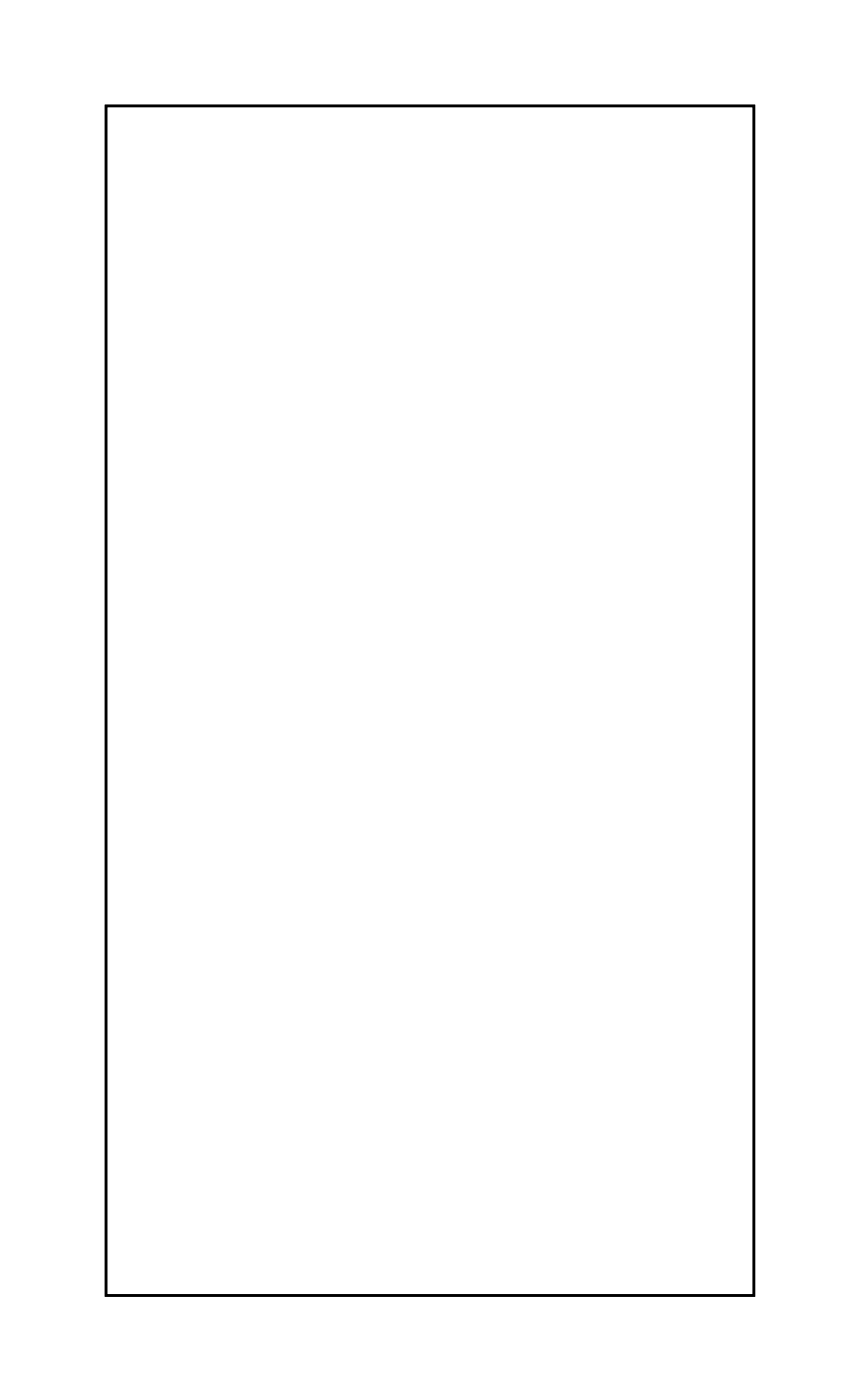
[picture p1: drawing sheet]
<svg xmlns="http://www.w3.org/2000/svg" width="69mm" height="113mm" viewBox="0 0 69 113" stroke-linecap="round" stroke-linejoin="round" font-family="sans-serif">
<path d="M8.6 8.6h52.3v96.2h-52.3z" fill="none" stroke="#000" stroke-width=".2"/>
<path d="M8.6 8.6h52.3v96.2h-52.3z" fill="none" stroke="#000" stroke-width=".08"/>
<circle cx="28.3" cy="56.1" r=".7" fill="#fff"/>
<circle cx="28.3" cy="56.1" r=".7" fill="none" stroke="#fff" stroke-width=".76" stroke-linecap="butt"/>
<circle cx="19.4" cy="56.1" r=".7" fill="#fff"/>
<circle cx="19.4" cy="56.1" r=".7" fill="none" stroke="#fff" stroke-width=".76" stroke-linecap="butt"/>
<circle cx="25.5" cy="17.7" r=".74" fill="#fff"/>
<circle cx="25.5" cy="17.7" r=".74" fill="none" stroke="#fff" stroke-width=".76" stroke-linecap="butt"/>
<circle cx="28" cy="17.7" r=".74" fill="#fff"/>
<circle cx="28" cy="17.7" r=".74" fill="none" stroke="#fff" stroke-width=".76" stroke-linecap="butt"/>
<circle cx="30.5" cy="17.7" r=".74" fill="#fff"/>
<circle cx="30.5" cy="17.7" r=".74" fill="none" stroke="#fff" stroke-width=".76" stroke-linecap="butt"/>
<circle cx="33.1" cy="17.7" r=".74" fill="#fff"/>
<circle cx="33.1" cy="17.7" r=".74" fill="none" stroke="#fff" stroke-width=".76" stroke-linecap="butt"/>
<circle cx="35.6" cy="17.7" r=".74" fill="#fff"/>
<circle cx="35.6" cy="17.7" r=".74" fill="none" stroke="#fff" stroke-width=".76" stroke-linecap="butt"/>
<circle cx="38.2" cy="17.7" r=".74" fill="#fff"/>
<circle cx="38.2" cy="17.7" r=".74" fill="none" stroke="#fff" stroke-width=".76" stroke-linecap="butt"/>
<circle cx="40.7" cy="17.7" r=".74" fill="#fff"/>
<circle cx="40.7" cy="17.7" r=".74" fill="none" stroke="#fff" stroke-width=".76" stroke-linecap="butt"/>
<circle cx="43.2" cy="17.7" r=".74" fill="#fff"/>
<circle cx="43.2" cy="17.7" r=".74" fill="none" stroke="#fff" stroke-width=".76" stroke-linecap="butt"/>
<circle cx="25.6" cy="12.9" r=".74" fill="#fff"/>
<circle cx="25.6" cy="12.9" r=".74" fill="none" stroke="#fff" stroke-width=".76" stroke-linecap="butt"/>
<circle cx="28.1" cy="12.9" r=".74" fill="#fff"/>
<circle cx="28.1" cy="12.9" r=".74" fill="none" stroke="#fff" stroke-width=".76" stroke-linecap="butt"/>
<circle cx="30.7" cy="12.9" r=".74" fill="#fff"/>
<circle cx="30.7" cy="12.9" r=".74" fill="none" stroke="#fff" stroke-width=".76" stroke-linecap="butt"/>
<circle cx="33.2" cy="12.9" r=".74" fill="#fff"/>
<circle cx="33.2" cy="12.9" r=".74" fill="none" stroke="#fff" stroke-width=".76" stroke-linecap="butt"/>
<circle cx="35.7" cy="12.9" r=".74" fill="#fff"/>
<circle cx="35.7" cy="12.9" r=".74" fill="none" stroke="#fff" stroke-width=".76" stroke-linecap="butt"/>
<circle cx="38.3" cy="12.9" r=".74" fill="#fff"/>
<circle cx="38.3" cy="12.9" r=".74" fill="none" stroke="#fff" stroke-width=".76" stroke-linecap="butt"/>
<circle cx="40.8" cy="12.9" r=".74" fill="#fff"/>
<circle cx="40.8" cy="12.9" r=".74" fill="none" stroke="#fff" stroke-width=".76" stroke-linecap="butt"/>
<circle cx="43.4" cy="12.9" r=".74" fill="#fff"/>
<circle cx="43.4" cy="12.9" r=".74" fill="none" stroke="#fff" stroke-width=".76" stroke-linecap="butt"/>
<path d="M42.9 50.4h1.2v1.2h-1.2z" fill="#fff"/>
<path d="M42.9 50.4h1.2v1.2h-1.2z" fill="none" stroke="#fff" stroke-width=".76" stroke-linecap="butt"/>
<circle cx="43.5" cy="51" r=".6" fill="#fff"/>
<circle cx="43.5" cy="51" r=".6" fill="none" stroke="#fff" stroke-width=".76" stroke-linecap="butt"/>
<circle cx="41" cy="51" r=".6" fill="#fff"/>
<circle cx="41" cy="51" r=".6" fill="none" stroke="#fff" stroke-width=".76" stroke-linecap="butt"/>
<circle cx="38.4" cy="51" r=".6" fill="#fff"/>
<circle cx="38.4" cy="51" r=".6" fill="none" stroke="#fff" stroke-width=".76" stroke-linecap="butt"/>
<circle cx="35.9" cy="51" r=".6" fill="#fff"/>
<circle cx="35.9" cy="51" r=".6" fill="none" stroke="#fff" stroke-width=".76" stroke-linecap="butt"/>
<circle cx="33.3" cy="51" r=".6" fill="#fff"/>
<circle cx="33.3" cy="51" r=".6" fill="none" stroke="#fff" stroke-width=".76" stroke-linecap="butt"/>
<circle cx="30.8" cy="51" r=".6" fill="#fff"/>
<circle cx="30.8" cy="51" r=".6" fill="none" stroke="#fff" stroke-width=".76" stroke-linecap="butt"/>
<circle cx="28.3" cy="51" r=".6" fill="#fff"/>
<circle cx="28.3" cy="51" r=".6" fill="none" stroke="#fff" stroke-width=".76" stroke-linecap="butt"/>
<circle cx="25.7" cy="51" r=".6" fill="#fff"/>
<circle cx="25.7" cy="51" r=".6" fill="none" stroke="#fff" stroke-width=".76" stroke-linecap="butt"/>
<path d="M21.2 98.6h1.4v1.4h-1.4z" fill="#fff"/>
<path d="M21.2 98.6h1.4v1.4h-1.4z" fill="none" stroke="#fff" stroke-width=".76" stroke-linecap="butt"/>
<circle cx="21.9" cy="99.3" r=".74" fill="#fff"/>
<circle cx="21.9" cy="99.3" r=".74" fill="none" stroke="#fff" stroke-width=".76" stroke-linecap="butt"/>
<circle cx="19.4" cy="99.3" r=".74" fill="#fff"/>
<circle cx="19.4" cy="99.3" r=".74" fill="none" stroke="#fff" stroke-width=".76" stroke-linecap="butt"/>
<circle cx="16.8" cy="99.3" r=".74" fill="#fff"/>
<circle cx="16.8" cy="99.3" r=".74" fill="none" stroke="#fff" stroke-width=".76" stroke-linecap="butt"/>
<path d="M55.5 98.6h1.4v1.4h-1.4z" fill="#fff"/>
<path d="M55.5 98.6h1.4v1.4h-1.4z" fill="none" stroke="#fff" stroke-width=".76" stroke-linecap="butt"/>
<circle cx="56.2" cy="99.3" r=".74" fill="#fff"/>
<circle cx="56.2" cy="99.3" r=".74" fill="none" stroke="#fff" stroke-width=".76" stroke-linecap="butt"/>
<circle cx="53.7" cy="99.3" r=".74" fill="#fff"/>
<circle cx="53.7" cy="99.3" r=".74" fill="none" stroke="#fff" stroke-width=".76" stroke-linecap="butt"/>
<circle cx="51.1" cy="99.3" r=".74" fill="#fff"/>
<circle cx="51.1" cy="99.3" r=".74" fill="none" stroke="#fff" stroke-width=".76" stroke-linecap="butt"/>
<circle cx="48.6" cy="99.3" r=".74" fill="#fff"/>
<circle cx="48.6" cy="99.3" r=".74" fill="none" stroke="#fff" stroke-width=".76" stroke-linecap="butt"/>
<circle cx="17.5" cy="90.4" r=".74" fill="#fff"/>
<circle cx="17.5" cy="90.4" r=".74" fill="none" stroke="#fff" stroke-width=".76" stroke-linecap="butt"/>
<circle cx="17.5" cy="93" r=".74" fill="#fff"/>
<circle cx="17.5" cy="93" r=".74" fill="none" stroke="#fff" stroke-width=".76" stroke-linecap="butt"/>
<circle cx="17.5" cy="95.5" r=".74" fill="#fff"/>
<circle cx="17.5" cy="95.5" r=".74" fill="none" stroke="#fff" stroke-width=".76" stroke-linecap="butt"/>
<circle cx="15.6" cy="72.6" r=".74" fill="#fff"/>
<circle cx="15.6" cy="72.6" r=".74" fill="none" stroke="#fff" stroke-width=".76" stroke-linecap="butt"/>
<circle cx="15.6" cy="75.2" r=".74" fill="#fff"/>
<circle cx="15.6" cy="75.2" r=".74" fill="none" stroke="#fff" stroke-width=".76" stroke-linecap="butt"/>
<circle cx="15.6" cy="77.7" r=".74" fill="#fff"/>
<circle cx="15.6" cy="77.7" r=".74" fill="none" stroke="#fff" stroke-width=".76" stroke-linecap="butt"/>
<circle cx="37.8" cy="96.8" r=".74" fill="#fff"/>
<circle cx="37.8" cy="96.8" r=".74" fill="none" stroke="#fff" stroke-width=".76" stroke-linecap="butt"/>
<circle cx="37.8" cy="94.2" r=".74" fill="#fff"/>
<circle cx="37.8" cy="94.2" r=".74" fill="none" stroke="#fff" stroke-width=".76" stroke-linecap="butt"/>
<circle cx="54.8" cy="51" r="1.1" fill="#fff"/>
<circle cx="54.8" cy="51" r="1.1" fill="none" stroke="#fff" stroke-width=".25"/>
<circle cx="14.8" cy="51.2" r="1.1" fill="#fff"/>
<circle cx="14.8" cy="51.2" r="1.1" fill="none" stroke="#fff" stroke-width=".25"/>
<circle cx="33.3" cy="91" r="1.1" fill="#fff"/>
<circle cx="33.3" cy="91" r="1.1" fill="none" stroke="#fff" stroke-width=".25"/>
<circle cx="14.8" cy="11.4" r="1.1" fill="#fff"/>
<circle cx="14.8" cy="11.4" r="1.1" fill="none" stroke="#fff" stroke-width=".25"/>
<circle cx="55.2" cy="11.7" r="1.1" fill="#fff"/>
<circle cx="55.2" cy="11.7" r="1.1" fill="none" stroke="#fff" stroke-width=".25"/>
<circle cx="13" cy="95.5" r=".64" fill="#fff"/>
<circle cx="13" cy="95.5" r=".64" fill="none" stroke="#fff" stroke-width=".76"/>
<circle cx="13" cy="93" r=".64" fill="#fff"/>
<circle cx="13" cy="93" r=".64" fill="none" stroke="#fff" stroke-width=".76"/>
<circle cx="13" cy="90.4" r=".64" fill="#fff"/>
<circle cx="13" cy="90.4" r=".64" fill="none" stroke="#fff" stroke-width=".76"/>
<path d="M19.3 58h1.4v1.4h-1.4z" fill="#fff"/>
<path d="M19.3 58h1.4v1.4h-1.4z" fill="none" stroke="#fff" stroke-width=".76" stroke-linecap="butt"/>
<circle cx="20" cy="58.7" r=".7" fill="#fff"/>
<circle cx="20" cy="58.7" r=".7" fill="none" stroke="#fff" stroke-width=".76" stroke-linecap="butt"/>
<circle cx="9.8" cy="58.7" r=".7" fill="#fff"/>
<circle cx="9.8" cy="58.7" r=".7" fill="none" stroke="#fff" stroke-width=".76" stroke-linecap="butt"/>
<circle cx="44.1" cy="94.2" r=".7" fill="#fff"/>
<circle cx="44.1" cy="94.2" r=".7" fill="none" stroke="#fff" stroke-width=".76" stroke-linecap="butt"/>
<circle cx="44.1" cy="69.7" r=".7" fill="#fff"/>
<circle cx="44.1" cy="69.7" r=".7" fill="none" stroke="#fff" stroke-width=".76" stroke-linecap="butt"/>
<circle cx="46.7" cy="93" r=".7" fill="#fff"/>
<circle cx="46.7" cy="93" r=".7" fill="none" stroke="#fff" stroke-width=".76" stroke-linecap="butt"/>
<circle cx="46.5" cy="72.5" r=".7" fill="#fff"/>
<circle cx="46.5" cy="72.5" r=".7" fill="none" stroke="#fff" stroke-width=".76" stroke-linecap="butt"/>
<path d="M52.9 61.1h1.5v1.5h-1.5z" fill="#fff"/>
<path d="M52.9 61.1h1.5v1.5h-1.5z" fill="none" stroke="#fff" stroke-width=".69" stroke-linecap="butt"/>
<circle cx="51.1" cy="61.8" r=".72" fill="#fff"/>
<circle cx="51.1" cy="61.8" r=".72" fill="none" stroke="#fff" stroke-width=".69" stroke-linecap="butt"/>
<circle cx="51.1" cy="64.4" r=".72" fill="#fff"/>
<circle cx="51.1" cy="64.4" r=".72" fill="none" stroke="#fff" stroke-width=".69" stroke-linecap="butt"/>
<circle cx="51.1" cy="66.9" r=".72" fill="#fff"/>
<circle cx="51.1" cy="66.9" r=".72" fill="none" stroke="#fff" stroke-width=".69" stroke-linecap="butt"/>
<circle cx="51.1" cy="69.5" r=".72" fill="#fff"/>
<circle cx="51.1" cy="69.5" r=".72" fill="none" stroke="#fff" stroke-width=".69" stroke-linecap="butt"/>
<circle cx="51.1" cy="72" r=".72" fill="#fff"/>
<circle cx="51.1" cy="72" r=".72" fill="none" stroke="#fff" stroke-width=".69" stroke-linecap="butt"/>
<circle cx="51.1" cy="74.5" r=".72" fill="#fff"/>
<circle cx="51.1" cy="74.5" r=".72" fill="none" stroke="#fff" stroke-width=".69" stroke-linecap="butt"/>
<circle cx="51.1" cy="77.1" r=".72" fill="#fff"/>
<circle cx="51.1" cy="77.1" r=".72" fill="none" stroke="#fff" stroke-width=".69" stroke-linecap="butt"/>
<circle cx="51.1" cy="79.6" r=".72" fill="#fff"/>
<circle cx="51.1" cy="79.6" r=".72" fill="none" stroke="#fff" stroke-width=".69" stroke-linecap="butt"/>
<circle cx="51.1" cy="82.2" r=".72" fill="#fff"/>
<circle cx="51.1" cy="82.2" r=".72" fill="none" stroke="#fff" stroke-width=".69" stroke-linecap="butt"/>
<circle cx="51.1" cy="84.7" r=".72" fill="#fff"/>
<circle cx="51.1" cy="84.7" r=".72" fill="none" stroke="#fff" stroke-width=".69" stroke-linecap="butt"/>
<circle cx="51.1" cy="87.2" r=".72" fill="#fff"/>
<circle cx="51.1" cy="87.2" r=".72" fill="none" stroke="#fff" stroke-width=".69" stroke-linecap="butt"/>
<circle cx="51.1" cy="89.8" r=".72" fill="#fff"/>
<circle cx="51.1" cy="89.8" r=".72" fill="none" stroke="#fff" stroke-width=".69" stroke-linecap="butt"/>
<circle cx="51.1" cy="92.3" r=".72" fill="#fff"/>
<circle cx="51.1" cy="92.3" r=".72" fill="none" stroke="#fff" stroke-width=".69" stroke-linecap="butt"/>
<circle cx="53.7" cy="61.8" r=".72" fill="#fff"/>
<circle cx="53.7" cy="61.8" r=".72" fill="none" stroke="#fff" stroke-width=".69" stroke-linecap="butt"/>
<circle cx="53.7" cy="64.4" r=".72" fill="#fff"/>
<circle cx="53.7" cy="64.4" r=".72" fill="none" stroke="#fff" stroke-width=".69" stroke-linecap="butt"/>
<circle cx="53.7" cy="66.9" r=".72" fill="#fff"/>
<circle cx="53.7" cy="66.9" r=".72" fill="none" stroke="#fff" stroke-width=".69" stroke-linecap="butt"/>
<circle cx="53.7" cy="69.5" r=".72" fill="#fff"/>
<circle cx="53.7" cy="69.5" r=".72" fill="none" stroke="#fff" stroke-width=".69" stroke-linecap="butt"/>
<circle cx="53.7" cy="72" r=".72" fill="#fff"/>
<circle cx="53.7" cy="72" r=".72" fill="none" stroke="#fff" stroke-width=".69" stroke-linecap="butt"/>
<circle cx="53.7" cy="74.5" r=".72" fill="#fff"/>
<circle cx="53.7" cy="74.5" r=".72" fill="none" stroke="#fff" stroke-width=".69" stroke-linecap="butt"/>
<circle cx="53.7" cy="77.1" r=".72" fill="#fff"/>
<circle cx="53.7" cy="77.1" r=".72" fill="none" stroke="#fff" stroke-width=".69" stroke-linecap="butt"/>
<circle cx="53.7" cy="79.6" r=".72" fill="#fff"/>
<circle cx="53.7" cy="79.6" r=".72" fill="none" stroke="#fff" stroke-width=".69" stroke-linecap="butt"/>
<circle cx="53.7" cy="82.2" r=".72" fill="#fff"/>
<circle cx="53.7" cy="82.2" r=".72" fill="none" stroke="#fff" stroke-width=".69" stroke-linecap="butt"/>
<circle cx="53.7" cy="84.7" r=".72" fill="#fff"/>
<circle cx="53.7" cy="84.7" r=".72" fill="none" stroke="#fff" stroke-width=".69" stroke-linecap="butt"/>
<circle cx="53.7" cy="87.2" r=".72" fill="#fff"/>
<circle cx="53.7" cy="87.2" r=".72" fill="none" stroke="#fff" stroke-width=".69" stroke-linecap="butt"/>
<circle cx="53.7" cy="89.8" r=".72" fill="#fff"/>
<circle cx="53.7" cy="89.8" r=".72" fill="none" stroke="#fff" stroke-width=".69" stroke-linecap="butt"/>
<circle cx="53.7" cy="92.3" r=".72" fill="#fff"/>
<circle cx="53.7" cy="92.3" r=".72" fill="none" stroke="#fff" stroke-width=".69" stroke-linecap="butt"/>
<path d="M12.3 61.1h1.4v1.4h-1.4z" fill="#fff"/>
<path d="M12.3 61.1h1.4v1.4h-1.4z" fill="none" stroke="#fff" stroke-width=".76" stroke-linecap="butt"/>
<circle cx="13" cy="61.8" r=".7" fill="#fff"/>
<circle cx="13" cy="61.8" r=".7" fill="none" stroke="#fff" stroke-width=".76" stroke-linecap="butt"/>
<circle cx="13" cy="69.5" r=".7" fill="#fff"/>
<circle cx="13" cy="69.5" r=".7" fill="none" stroke="#fff" stroke-width=".76" stroke-linecap="butt"/>
<circle cx="15.6" cy="61.8" r=".7" fill="#fff"/>
<circle cx="15.6" cy="61.8" r=".7" fill="none" stroke="#fff" stroke-width=".76" stroke-linecap="butt"/>
<circle cx="15.6" cy="69.5" r=".7" fill="#fff"/>
<circle cx="15.6" cy="69.5" r=".7" fill="none" stroke="#fff" stroke-width=".76" stroke-linecap="butt"/>
<circle cx="18.1" cy="61.8" r=".7" fill="#fff"/>
<circle cx="18.1" cy="61.8" r=".7" fill="none" stroke="#fff" stroke-width=".76" stroke-linecap="butt"/>
<circle cx="18.1" cy="69.5" r=".7" fill="#fff"/>
<circle cx="18.1" cy="69.5" r=".7" fill="none" stroke="#fff" stroke-width=".76" stroke-linecap="butt"/>
<circle cx="20.6" cy="61.8" r=".7" fill="#fff"/>
<circle cx="20.6" cy="61.8" r=".7" fill="none" stroke="#fff" stroke-width=".76" stroke-linecap="butt"/>
<circle cx="20.6" cy="69.5" r=".7" fill="#fff"/>
<circle cx="20.6" cy="69.5" r=".7" fill="none" stroke="#fff" stroke-width=".76" stroke-linecap="butt"/>
<circle cx="23.2" cy="61.8" r=".7" fill="#fff"/>
<circle cx="23.2" cy="61.8" r=".7" fill="none" stroke="#fff" stroke-width=".76" stroke-linecap="butt"/>
<circle cx="23.2" cy="69.5" r=".7" fill="#fff"/>
<circle cx="23.2" cy="69.5" r=".7" fill="none" stroke="#fff" stroke-width=".76" stroke-linecap="butt"/>
<circle cx="25.7" cy="61.8" r=".7" fill="#fff"/>
<circle cx="25.7" cy="61.8" r=".7" fill="none" stroke="#fff" stroke-width=".76" stroke-linecap="butt"/>
<circle cx="25.7" cy="69.5" r=".7" fill="#fff"/>
<circle cx="25.7" cy="69.5" r=".7" fill="none" stroke="#fff" stroke-width=".76" stroke-linecap="butt"/>
<circle cx="28.3" cy="61.8" r=".7" fill="#fff"/>
<circle cx="28.3" cy="61.8" r=".7" fill="none" stroke="#fff" stroke-width=".76" stroke-linecap="butt"/>
<circle cx="28.3" cy="69.5" r=".7" fill="#fff"/>
<circle cx="28.3" cy="69.5" r=".7" fill="none" stroke="#fff" stroke-width=".76" stroke-linecap="butt"/>
<circle cx="30.8" cy="61.8" r=".7" fill="#fff"/>
<circle cx="30.8" cy="61.8" r=".7" fill="none" stroke="#fff" stroke-width=".76" stroke-linecap="butt"/>
<circle cx="30.8" cy="69.5" r=".7" fill="#fff"/>
<circle cx="30.8" cy="69.5" r=".7" fill="none" stroke="#fff" stroke-width=".76" stroke-linecap="butt"/>
<circle cx="33.3" cy="61.8" r=".7" fill="#fff"/>
<circle cx="33.3" cy="61.8" r=".7" fill="none" stroke="#fff" stroke-width=".76" stroke-linecap="butt"/>
<circle cx="33.3" cy="69.5" r=".7" fill="#fff"/>
<circle cx="33.3" cy="69.5" r=".7" fill="none" stroke="#fff" stroke-width=".76" stroke-linecap="butt"/>
<circle cx="29.7" cy="82.1" r=".7" fill="#fff"/>
<circle cx="29.7" cy="82.1" r=".7" fill="none" stroke="#fff" stroke-width=".76" stroke-linecap="butt"/>
<circle cx="23.2" cy="82.1" r=".7" fill="#fff"/>
<circle cx="23.2" cy="82.1" r=".7" fill="none" stroke="#fff" stroke-width=".76" stroke-linecap="butt"/>
<circle cx="29.7" cy="86.6" r=".7" fill="#fff"/>
<circle cx="29.7" cy="86.6" r=".7" fill="none" stroke="#fff" stroke-width=".76" stroke-linecap="butt"/>
<circle cx="23.2" cy="86.6" r=".7" fill="#fff"/>
<circle cx="23.2" cy="86.6" r=".7" fill="none" stroke="#fff" stroke-width=".76" stroke-linecap="butt"/>
<circle cx="29.7" cy="74.5" r=".7" fill="#fff"/>
<circle cx="29.7" cy="74.5" r=".7" fill="none" stroke="#fff" stroke-width=".76" stroke-linecap="butt"/>
<circle cx="23.2" cy="74.5" r=".7" fill="#fff"/>
<circle cx="23.2" cy="74.5" r=".7" fill="none" stroke="#fff" stroke-width=".76" stroke-linecap="butt"/>
<circle cx="29.7" cy="79" r=".7" fill="#fff"/>
<circle cx="29.7" cy="79" r=".7" fill="none" stroke="#fff" stroke-width=".76" stroke-linecap="butt"/>
<circle cx="23.2" cy="79" r=".7" fill="#fff"/>
<circle cx="23.2" cy="79" r=".7" fill="none" stroke="#fff" stroke-width=".76" stroke-linecap="butt"/>
<circle cx="29.7" cy="89.7" r=".7" fill="#fff"/>
<circle cx="29.7" cy="89.7" r=".7" fill="none" stroke="#fff" stroke-width=".76" stroke-linecap="butt"/>
<circle cx="23.2" cy="89.7" r=".7" fill="#fff"/>
<circle cx="23.2" cy="89.7" r=".7" fill="none" stroke="#fff" stroke-width=".76" stroke-linecap="butt"/>
<circle cx="29.7" cy="94.2" r=".7" fill="#fff"/>
<circle cx="29.7" cy="94.2" r=".7" fill="none" stroke="#fff" stroke-width=".76" stroke-linecap="butt"/>
<circle cx="23.2" cy="94.2" r=".7" fill="#fff"/>
<circle cx="23.2" cy="94.2" r=".7" fill="none" stroke="#fff" stroke-width=".76" stroke-linecap="butt"/>
<circle cx="19.5" cy="82.1" r=".7" fill="#fff"/>
<circle cx="19.5" cy="82.1" r=".7" fill="none" stroke="#fff" stroke-width=".76" stroke-linecap="butt"/>
<circle cx="13" cy="82.1" r=".7" fill="#fff"/>
<circle cx="13" cy="82.1" r=".7" fill="none" stroke="#fff" stroke-width=".76" stroke-linecap="butt"/>
<circle cx="19.5" cy="86.6" r=".7" fill="#fff"/>
<circle cx="19.5" cy="86.6" r=".7" fill="none" stroke="#fff" stroke-width=".76" stroke-linecap="butt"/>
<circle cx="13" cy="86.6" r=".7" fill="#fff"/>
<circle cx="13" cy="86.6" r=".7" fill="none" stroke="#fff" stroke-width=".76" stroke-linecap="butt"/>
<circle cx="39.8" cy="82.1" r=".7" fill="#fff"/>
<circle cx="39.8" cy="82.1" r=".7" fill="none" stroke="#fff" stroke-width=".76" stroke-linecap="butt"/>
<circle cx="33.3" cy="82.1" r=".7" fill="#fff"/>
<circle cx="33.3" cy="82.1" r=".7" fill="none" stroke="#fff" stroke-width=".76" stroke-linecap="butt"/>
<circle cx="39.8" cy="86.6" r=".7" fill="#fff"/>
<circle cx="39.8" cy="86.6" r=".7" fill="none" stroke="#fff" stroke-width=".76" stroke-linecap="butt"/>
<circle cx="33.3" cy="86.6" r=".7" fill="#fff"/>
<circle cx="33.3" cy="86.6" r=".7" fill="none" stroke="#fff" stroke-width=".76" stroke-linecap="butt"/>
<circle cx="12.4" cy="77.7" r=".7" fill="#fff"/>
<circle cx="12.4" cy="77.7" r=".7" fill="none" stroke="#fff" stroke-width=".76" stroke-linecap="butt"/>
<circle cx="10.5" cy="95.5" r=".7" fill="#fff"/>
<circle cx="10.5" cy="95.5" r=".7" fill="none" stroke="#fff" stroke-width=".76" stroke-linecap="butt"/>
</svg>
